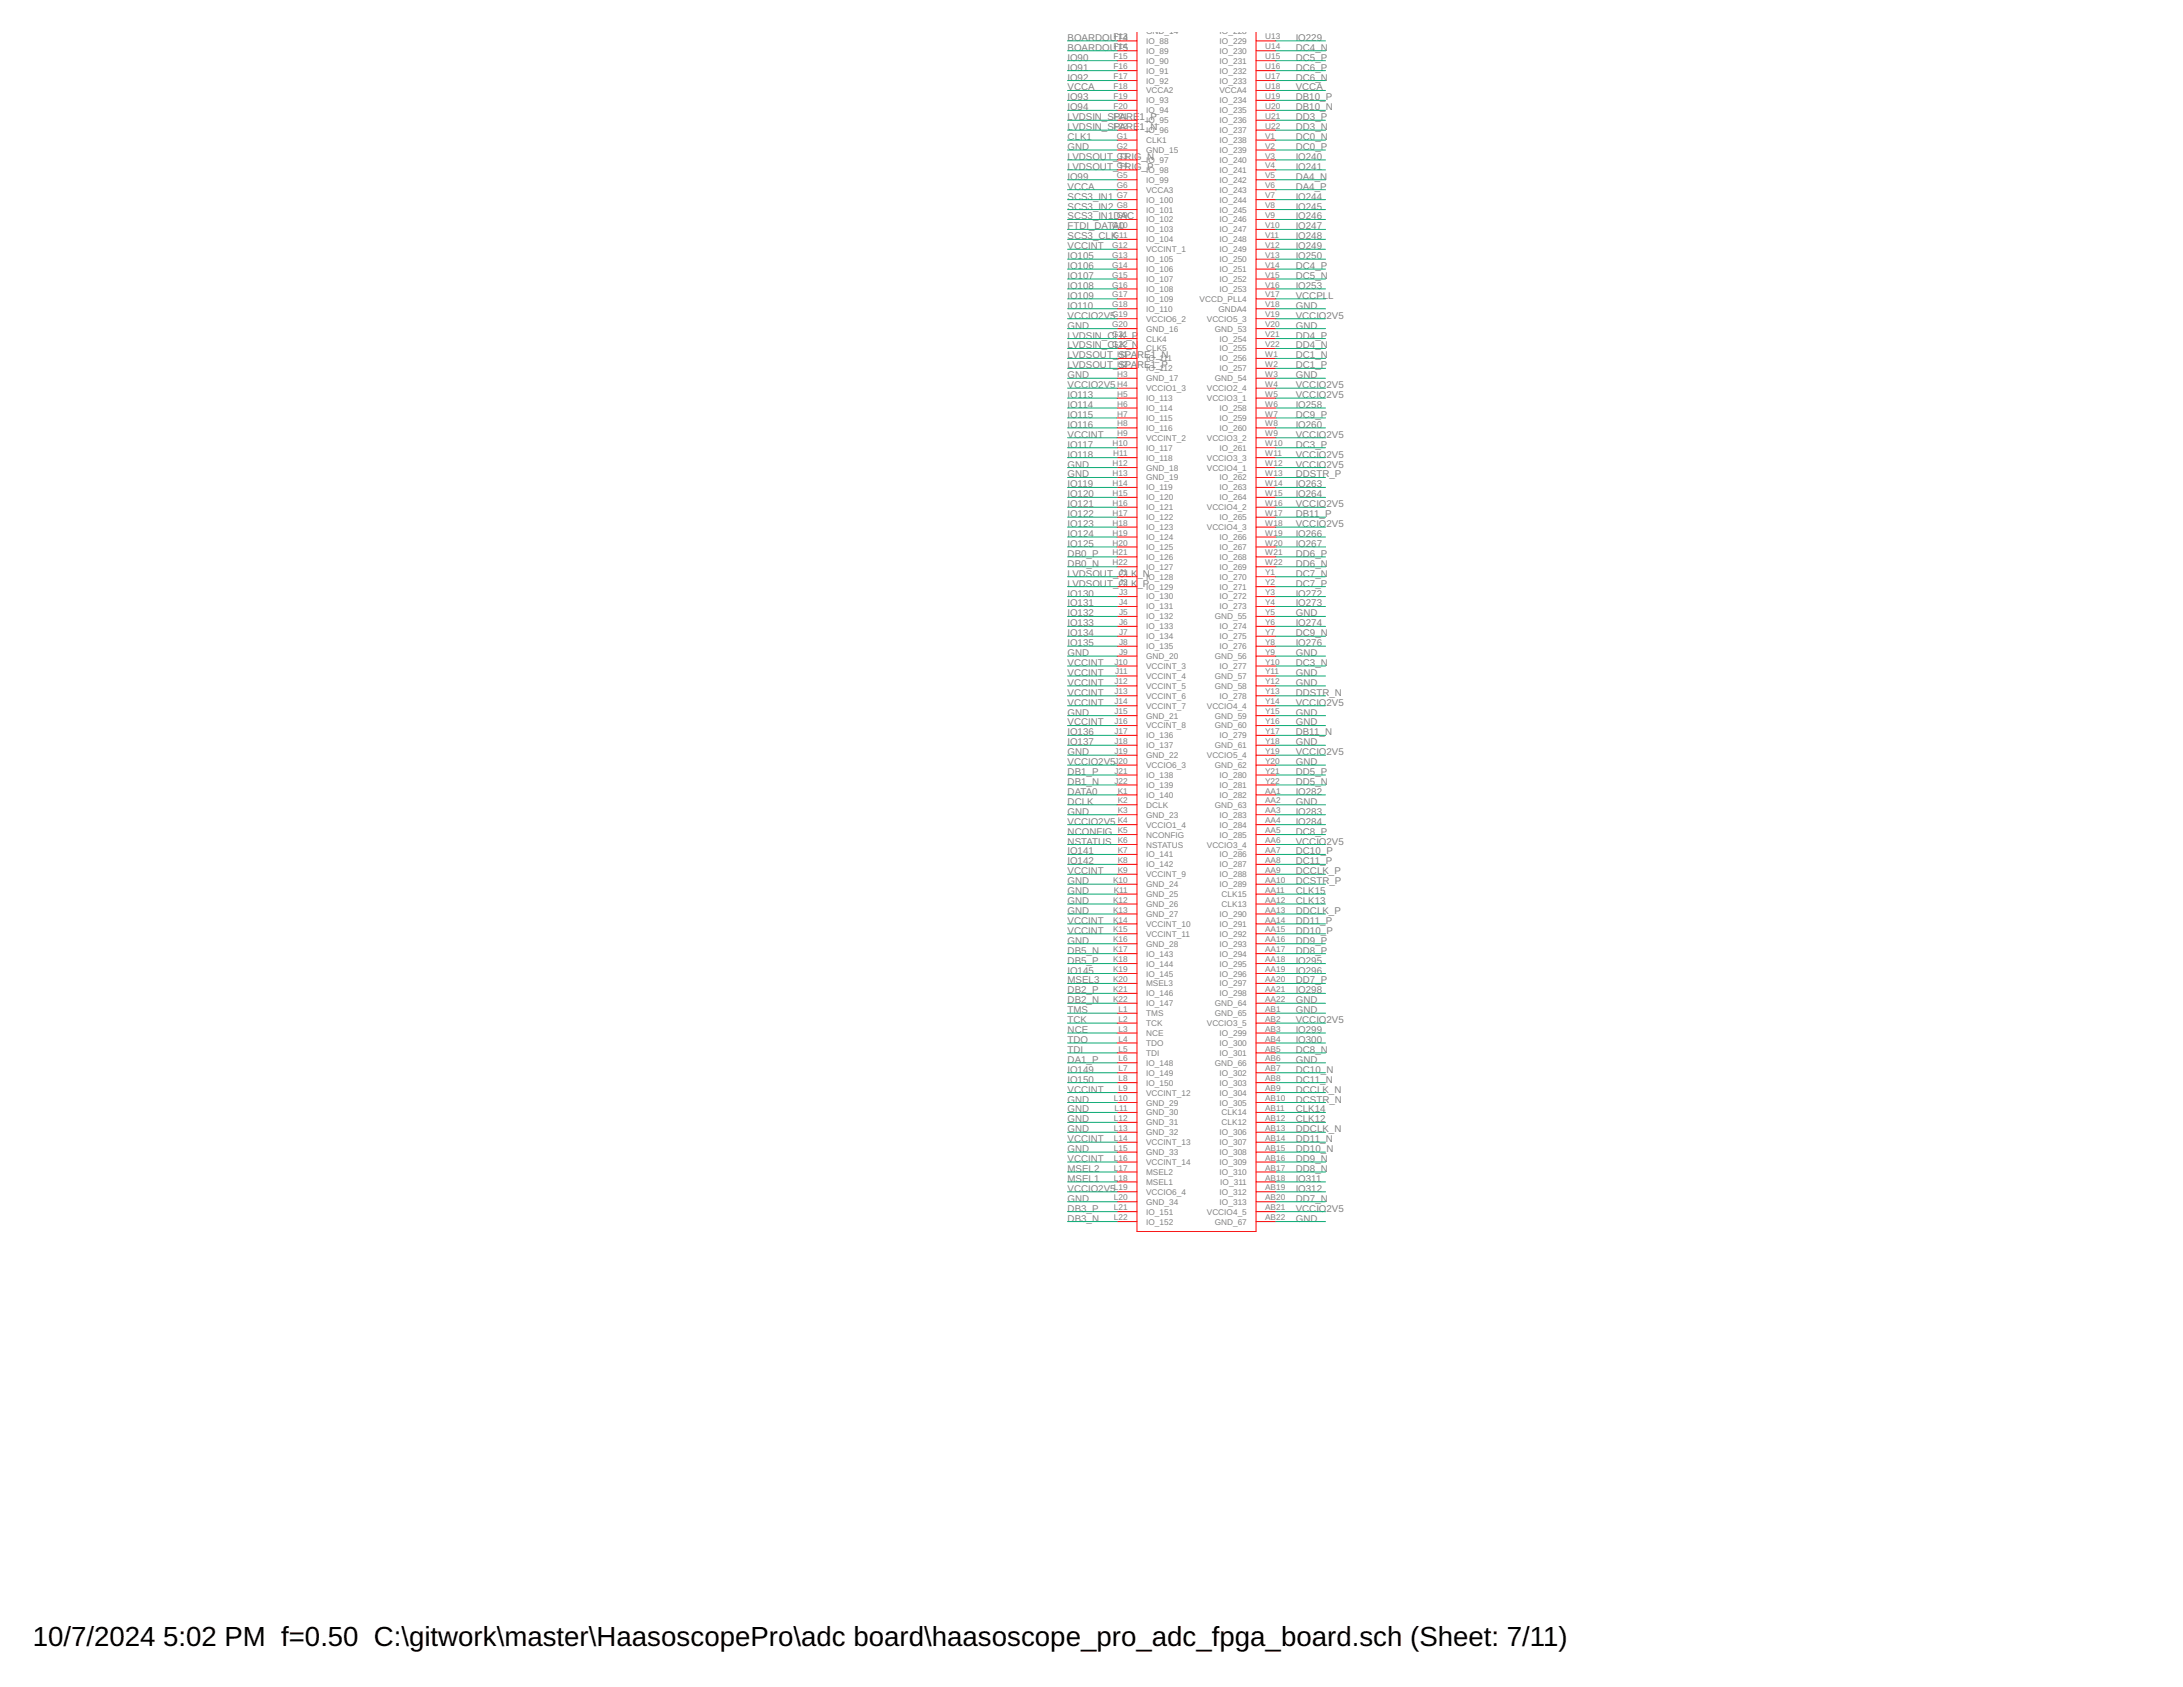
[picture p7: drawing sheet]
<svg xmlns="http://www.w3.org/2000/svg" width="279mm" height="216mm" viewBox="0 0 279 216" stroke-linecap="round" stroke-linejoin="round" font-family="sans-serif">
<defs><g id="words">
<g font-size="3.5">
<text x="4.2" y="210.7">10/7/2024</text>
<text x="20.9" y="210.7">5:02 PM f=0.50 C:\gitwork\master\HaasoscopePro\adc board\haasoscope_pro_adc_fpga_board.sch (Sheet: 7/11)</text>
</g>
<g font-size="1.2" fill="#808080">
<text x="136.6" y="5.2">BOARDOUT4</text>
<text x="165.8" y="5.2">IO229</text>
<text x="136.6" y="6.5">BOARDOUT5</text>
<text x="136.6" y="7.8">IO90</text>
<text x="136.6" y="9">IO91</text>
<text x="136.6" y="10.3">IO92</text>
<text x="136.6" y="11.6">VCCA</text>
<text x="165.8" y="11.6">VCCA</text>
<text x="165.8" y="6.5">DC4_N</text>
<text x="165.8" y="7.8">DC5_P</text>
<text x="165.8" y="9">DC6_P</text>
<text x="165.8" y="10.3">DC6_N</text>
<text x="136.6" y="12.9">IO93</text>
<text x="136.6" y="14.1">IO94</text>
<text x="136.6" y="17.9">CLK1</text>
<text x="136.6" y="16.7">LVDSIN_SPARE</text>
<text x="136.6" y="15.4">LVDSIN_SPARE</text>
<text x="145.9" y="16.7">1_N</text>
<text x="145.9" y="15.4">1_P</text>
<text x="165.8" y="12.9">DB10_P</text>
<text x="165.8" y="14.1">DB10_N</text>
<text x="165.8" y="15.4">DD3_P</text>
<text x="165.8" y="16.7">DD3_N</text>
<text x="165.8" y="17.9">DC0_N</text>
<text x="136.6" y="19.2">GND</text>
<text x="136.6" y="20.5">LVDSOUT_TRIG_N</text>
<text x="136.6" y="21.7">LVDSOUT_TRIG_P</text>
<text x="136.6" y="23">IO99</text>
<text x="165.8" y="19.2">DC0_P</text>
<text x="165.8" y="20.5">IO240</text>
<text x="165.8" y="21.7">IO241</text>
<text x="165.8" y="23">DA4_N</text>
<text x="136.6" y="24.3">VCCA</text>
<text x="136.6" y="25.5">SCS3_IN1</text>
<text x="136.6" y="26.8">SCS3_IN2</text>
<text x="136.6" y="29.4">FTDI_DATA0</text>
<text x="136.6" y="28.1">SCS3_IN1DAC</text>
<text x="165.8" y="26.8">IO245</text>
<text x="165.8" y="28.1">IO246</text>
<text x="165.8" y="29.4">IO247</text>
<text x="165.8" y="24.3">DA4_P</text>
<text x="165.8" y="25.5">IO244</text>
<text x="136.6" y="30.6">SCS3_CLK</text>
<text x="136.6" y="31.9">VCCINT</text>
<text x="136.6" y="33.2">IO105</text>
<text x="136.6" y="34.4">IO106</text>
<text x="136.6" y="35.7">IO107</text>
<text x="165.8" y="30.6">IO248</text>
<text x="165.8" y="31.9">IO249</text>
<text x="165.8" y="33.2">IO250</text>
<text x="165.8" y="34.4">DC4_P</text>
<text x="165.8" y="35.7">DC5_N</text>
<text x="136.6" y="40.8">VCCIO2V5</text>
<text x="136.6" y="37">IO108</text>
<text x="136.6" y="38.2">IO109</text>
<text x="136.6" y="39.5">IO110</text>
<text x="165.8" y="39.5">GND</text>
<text x="165.8" y="40.8">VCCIO2V5</text>
<text x="165.8" y="38.2">VCCPLL</text>
<text x="165.8" y="37">IO253</text>
<text x="136.6" y="42.1">GND</text>
<text x="136.6" y="44.6">LVDSIN_CLK_N</text>
<text x="136.6" y="43.3">LVDSIN_CLK_P</text>
<text x="136.6" y="47.1">LVDSOUT_SPA</text>
<text x="136.6" y="45.9">LVDSOUT_SPA</text>
<text x="145.5" y="47.1">RE1_P</text>
<text x="145.5" y="45.9">RE1_N</text>
<text x="165.8" y="42.1">GND</text>
<text x="165.8" y="44.6">DD4_N</text>
<text x="165.8" y="45.9">DC1_N</text>
<text x="165.8" y="47.1">DC1_P</text>
<text x="165.8" y="43.3">DD4_P</text>
<text x="136.6" y="48.4">GND</text>
<text x="136.6" y="49.7">VCCIO2V5</text>
<text x="136.6" y="50.9">IO113</text>
<text x="136.6" y="53.5">IO115</text>
<text x="136.6" y="52.2">IO114</text>
<text x="165.8" y="48.4">GND</text>
<text x="165.8" y="49.7">VCCIO2V5</text>
<text x="165.8" y="50.9">VCCIO2V5</text>
<text x="165.8" y="53.5">DC9_P</text>
<text x="165.8" y="52.2">IO258</text>
<text x="136.6" y="59.8">GND</text>
<text x="136.6" y="56">VCCINT</text>
<text x="136.6" y="54.8">IO116</text>
<text x="136.6" y="57.3">IO117</text>
<text x="136.6" y="58.6">IO118</text>
<text x="165.8" y="56">VCCIO2V5</text>
<text x="165.8" y="58.6">VCCIO2V5</text>
<text x="165.8" y="59.8">VCCIO2V5</text>
<text x="165.8" y="54.8">IO260</text>
<text x="165.8" y="57.3">DC3_P</text>
<text x="136.6" y="61.1">GND</text>
<text x="136.6" y="62.4">IO119</text>
<text x="136.6" y="63.6">IO120</text>
<text x="136.6" y="64.9">IO121</text>
<text x="165.8" y="64.9">VCCIO2V5</text>
<text x="165.8" y="61.1">DDSTR_P</text>
<text x="165.8" y="62.4">IO263</text>
<text x="165.8" y="63.6">IO264</text>
<text x="136.6" y="66.2">IO122</text>
<text x="136.6" y="67.5">IO123</text>
<text x="136.6" y="68.7">IO124</text>
<text x="136.6" y="70">IO125</text>
<text x="136.6" y="71.3">DB0_P</text>
<text x="165.8" y="67.5">VCCIO2V5</text>
<text x="165.8" y="66.2">DB11_P</text>
<text x="165.8" y="68.7">IO266</text>
<text x="165.8" y="70">IO267</text>
<text x="165.8" y="71.3">DD6_P</text>
<text x="136.6" y="75.1">LVDSOUT_CLK</text>
<text x="136.6" y="72.5">DB0_N</text>
<text x="136.6" y="76.3">IO130</text>
<text x="136.6" y="77.6">IO131</text>
<text x="136.6" y="73.8">LVDSOUT_CLK</text>
<text x="145.6" y="75.1">_P</text>
<text x="145.6" y="73.8">_N</text>
<text x="165.8" y="73.8">DC7_N</text>
<text x="165.8" y="75.1">DC7_P</text>
<text x="165.8" y="76.3">IO272</text>
<text x="165.8" y="77.6">IO273</text>
<text x="165.8" y="72.5">DD6_N</text>
<text x="136.6" y="84">GND</text>
<text x="136.6" y="78.9">IO132</text>
<text x="136.6" y="81.4">IO134</text>
<text x="136.6" y="82.7">IO135</text>
<text x="136.6" y="80.1">IO133</text>
<text x="165.8" y="78.9">GND</text>
<text x="165.8" y="84">GND</text>
<text x="165.8" y="80.1">IO274</text>
<text x="165.8" y="81.4">DC9_N</text>
<text x="165.8" y="82.7">IO276</text>
<text x="136.6" y="85.2">VCCINT</text>
<text x="136.6" y="86.5">VCCINT</text>
<text x="136.6" y="87.8">VCCINT</text>
<text x="136.6" y="89">VCCINT</text>
<text x="165.8" y="86.5">GND</text>
<text x="165.8" y="87.8">GND</text>
<text x="165.8" y="85.2">DC3_N</text>
<text x="165.8" y="89">DDSTR_N</text>
<text x="136.6" y="91.6">GND</text>
<text x="136.6" y="90.3">VCCINT</text>
<text x="136.6" y="92.8">VCCINT</text>
<text x="136.6" y="94.1">IO136</text>
<text x="136.6" y="95.4">IO137</text>
<text x="165.8" y="91.6">GND</text>
<text x="165.8" y="92.8">GND</text>
<text x="165.8" y="95.4">GND</text>
<text x="165.8" y="90.3">VCCIO2V5</text>
<text x="165.8" y="94.1">DB11_N</text>
<text x="136.6" y="96.7">GND</text>
<text x="136.6" y="97.9">VCCIO2V5</text>
<text x="136.6" y="99.2">DB1_P</text>
<text x="136.6" y="100.5">DB1_N</text>
<text x="136.6" y="101.7">DATA0</text>
<text x="165.8" y="97.9">GND</text>
<text x="165.8" y="96.7">VCCIO2V5</text>
<text x="165.8" y="99.2">DD5_P</text>
<text x="165.8" y="100.5">DD5_N</text>
<text x="165.8" y="101.7">IO282</text>
<text x="136.6" y="104.3">GND</text>
<text x="136.6" y="105.5">VCCIO2V5</text>
<text x="136.6" y="103">DCLK</text>
<text x="136.6" y="106.8">NCONFIG</text>
<text x="165.8" y="103">GND</text>
<text x="165.8" y="104.3">IO283</text>
<text x="165.8" y="105.5">IO284</text>
<text x="165.8" y="106.8">DC8_P</text>
<text x="136.6" y="113.2">GND</text>
<text x="136.6" y="111.9">VCCINT</text>
<text x="136.6" y="108.1">NSTATUS</text>
<text x="136.6" y="109.4">IO141</text>
<text x="136.6" y="110.6">IO142</text>
<text x="165.8" y="108.1">VCCIO2V5</text>
<text x="165.8" y="109.4">DC10_P</text>
<text x="165.8" y="110.6">DC11_P</text>
<text x="165.8" y="111.9">DCCLK_P</text>
<text x="165.8" y="113.2">DCSTR_P</text>
<text x="136.6" y="114.4">GND</text>
<text x="136.6" y="115.7">GND</text>
<text x="136.6" y="117">GND</text>
<text x="136.6" y="118.2">VCCINT</text>
<text x="136.6" y="119.5">VCCINT</text>
<text x="165.8" y="114.4">CLK15</text>
<text x="165.8" y="115.7">CLK13</text>
<text x="165.8" y="117">DDCLK_P</text>
<text x="165.8" y="118.2">DD11_P</text>
<text x="165.8" y="119.5">DD10_P</text>
<text x="136.6" y="120.8">GND</text>
<text x="136.6" y="122.1">DB5_N</text>
<text x="136.6" y="123.3">DB5_P</text>
<text x="136.6" y="124.6">IO145</text>
<text x="136.6" y="125.9">MSEL3</text>
<text x="165.8" y="120.8">DD9_P</text>
<text x="165.8" y="122.1">DD8_P</text>
<text x="165.8" y="123.3">IO295</text>
<text x="165.8" y="124.6">IO296</text>
<text x="165.8" y="125.9">DD7_P</text>
<text x="136.6" y="127.1">DB2_P</text>
<text x="136.6" y="128.4">DB2_N</text>
<text x="136.6" y="129.7">TMS</text>
<text x="136.6" y="130.9">TCK</text>
<text x="165.8" y="128.4">GND</text>
<text x="165.8" y="129.7">GND</text>
<text x="165.8" y="130.9">VCCIO2V5</text>
<text x="165.8" y="127.1">IO298</text>
<text x="136.6" y="132.2">NCE</text>
<text x="136.6" y="133.5">TDO</text>
<text x="136.6" y="134.8">TDI</text>
<text x="136.6" y="136">DA1_P</text>
<text x="136.6" y="137.3">IO149</text>
<text x="165.8" y="136">GND</text>
<text x="165.8" y="132.2">IO299</text>
<text x="165.8" y="133.5">IO300</text>
<text x="165.8" y="134.8">DC8_N</text>
<text x="165.8" y="137.3">DC10_N</text>
<text x="136.6" y="141.1">GND</text>
<text x="136.6" y="142.4">GND</text>
<text x="136.6" y="143.6">GND</text>
<text x="136.6" y="139.8">VCCINT</text>
<text x="136.6" y="138.6">IO150</text>
<text x="165.8" y="138.6">DC11_N</text>
<text x="165.8" y="139.8">DCCLK_N</text>
<text x="165.8" y="141.1">DCSTR_N</text>
<text x="165.8" y="142.4">CLK14</text>
<text x="165.8" y="143.6">CLK12</text>
<text x="136.6" y="144.9">GND</text>
<text x="136.6" y="147.4">GND</text>
<text x="136.6" y="146.2">VCCINT</text>
<text x="136.6" y="148.7">VCCINT</text>
<text x="136.6" y="150">MSEL2</text>
<text x="165.8" y="144.9">DDCLK_N</text>
<text x="165.8" y="146.2">DD11_N</text>
<text x="165.8" y="147.4">DD10_N</text>
<text x="165.8" y="148.7">DD9_N</text>
<text x="165.8" y="150">DD8_N</text>
<text x="136.6" y="153.8">GND</text>
<text x="136.6" y="152.5">VCCIO2V5</text>
<text x="136.6" y="151.3">MSEL1</text>
<text x="136.6" y="155.1">DB3_P</text>
<text x="165.8" y="155.1">VCCIO2V5</text>
<text x="165.8" y="151.3">IO311</text>
<text x="165.8" y="152.5">IO312</text>
<text x="165.8" y="153.8">DD7_N</text>
<text x="136.6" y="156.3">DB3_N</text>
<text x="165.8" y="156.3">GND</text>
</g>
<g font-size="1.1" fill="#808080">
<text x="146.7" y="-.7">IO_84</text>
<text x="156.1" y="-.7">IO_224</text>
<text x="142.5" y="5.1">F13</text>
<text x="146.7" y="4.3">GND_14</text>
<text x="146.7" y="5.6">IO_88</text>
<text x="156.1" y="4.3">IO_228</text>
<text x="156.1" y="5.6">IO_229</text>
<text x="161.9" y="5.1">U13</text>
<text x="142.5" y="6.3">F14</text>
<text x="142.5" y="7.6">F15</text>
<text x="142.5" y="8.9">F16</text>
<text x="142.5" y="10.1">F17</text>
<text x="142.5" y="11.4">F18</text>
<text x="146.7" y="6.9">IO_89</text>
<text x="146.7" y="8.2">IO_90</text>
<text x="146.7" y="9.4">IO_91</text>
<text x="146.7" y="10.7">IO_92</text>
<text x="146.7" y="12">VCCA2</text>
<text x="156.1" y="12">VCCA4</text>
<text x="156.1" y="6.9">IO_230</text>
<text x="156.1" y="8.2">IO_231</text>
<text x="156.1" y="9.4">IO_232</text>
<text x="156.1" y="10.7">IO_233</text>
<text x="161.9" y="6.3">U14</text>
<text x="161.9" y="7.6">U15</text>
<text x="161.9" y="8.9">U16</text>
<text x="161.9" y="10.1">U17</text>
<text x="161.9" y="11.4">U18</text>
<text x="142.5" y="12.7">F19</text>
<text x="142.5" y="13.9">F20</text>
<text x="142.5" y="15.2">F21</text>
<text x="142.5" y="16.5">F22</text>
<text x="142.9" y="17.8">G1</text>
<text x="146.7" y="13.2">IO_93</text>
<text x="146.7" y="14.5">IO_94</text>
<text x="146.7" y="15.8">IO_95</text>
<text x="146.7" y="17">IO_96</text>
<text x="156.1" y="13.2">IO_234</text>
<text x="156.1" y="14.5">IO_235</text>
<text x="156.1" y="15.8">IO_236</text>
<text x="156.1" y="17">IO_237</text>
<text x="161.9" y="12.7">U19</text>
<text x="161.9" y="13.9">U20</text>
<text x="161.9" y="15.2">U21</text>
<text x="161.9" y="16.5">U22</text>
<text x="161.9" y="17.8">V1</text>
<text x="142.9" y="19">G2</text>
<text x="142.9" y="20.3">G3</text>
<text x="142.9" y="21.6">G4</text>
<text x="142.9" y="22.8">G5</text>
<text x="146.7" y="18.3">CLK1</text>
<text x="146.7" y="19.6">GND_15</text>
<text x="146.7" y="20.9">IO_97</text>
<text x="146.7" y="22.1">IO_98</text>
<text x="146.7" y="23.4">IO_99</text>
<text x="156.1" y="18.3">IO_238</text>
<text x="156.1" y="19.6">IO_239</text>
<text x="156.1" y="20.9">IO_240</text>
<text x="156.1" y="22.1">IO_241</text>
<text x="156.1" y="23.4">IO_242</text>
<text x="161.9" y="19">V2</text>
<text x="161.9" y="20.3">V3</text>
<text x="161.9" y="21.6">V4</text>
<text x="161.9" y="22.8">V5</text>
<text x="142.3" y="29.2">G10</text>
<text x="142.9" y="24.1">G6</text>
<text x="142.9" y="25.4">G7</text>
<text x="142.9" y="26.6">G8</text>
<text x="142.9" y="27.9">G9</text>
<text x="146.7" y="24.7">VCCA3</text>
<text x="146.7" y="25.9">IO_100</text>
<text x="146.7" y="27.2">IO_101</text>
<text x="146.7" y="28.5">IO_102</text>
<text x="146.7" y="29.7">IO_103</text>
<text x="156.1" y="24.7">IO_243</text>
<text x="156.1" y="25.9">IO_244</text>
<text x="156.1" y="27.2">IO_245</text>
<text x="156.1" y="28.5">IO_246</text>
<text x="156.1" y="29.7">IO_247</text>
<text x="161.9" y="24.1">V6</text>
<text x="161.9" y="25.4">V7</text>
<text x="161.9" y="26.6">V8</text>
<text x="161.9" y="27.9">V9</text>
<text x="161.9" y="29.2">V10</text>
<text x="142.3" y="31.7">G12</text>
<text x="142.3" y="33">G13</text>
<text x="142.3" y="34.3">G14</text>
<text x="142.3" y="35.5">G15</text>
<text x="142.4" y="30.5">G11</text>
<text x="146.7" y="31">IO_104</text>
<text x="146.7" y="32.3">VCCINT_1</text>
<text x="146.7" y="33.5">IO_105</text>
<text x="146.7" y="34.8">IO_106</text>
<text x="156.1" y="31">IO_248</text>
<text x="156.1" y="32.3">IO_249</text>
<text x="156.1" y="33.5">IO_250</text>
<text x="156.1" y="34.8">IO_251</text>
<text x="161.9" y="30.5">V11</text>
<text x="161.9" y="31.7">V12</text>
<text x="161.9" y="33">V13</text>
<text x="161.9" y="34.3">V14</text>
<text x="161.9" y="35.5">V15</text>
<text x="142.3" y="36.8">G16</text>
<text x="142.3" y="38.1">G17</text>
<text x="142.3" y="39.3">G18</text>
<text x="142.3" y="40.6">G19</text>
<text x="142.3" y="41.9">G20</text>
<text x="146.7" y="36.1">IO_107</text>
<text x="146.7" y="37.4">IO_108</text>
<text x="146.7" y="38.6">IO_109</text>
<text x="146.7" y="39.9">IO_110</text>
<text x="146.7" y="41.2">VCCIO6_2</text>
<text x="153.5" y="38.6">VCCD_PLL4</text>
<text x="154.5" y="41.2">VCCIO5_3</text>
<text x="156" y="39.9">GNDA4</text>
<text x="156.1" y="36.1">IO_252</text>
<text x="156.1" y="37.4">IO_253</text>
<text x="161.9" y="36.8">V16</text>
<text x="161.9" y="38.1">V17</text>
<text x="161.9" y="39.3">V18</text>
<text x="161.9" y="40.6">V19</text>
<text x="161.9" y="41.9">V20</text>
<text x="142.3" y="43.1">G21</text>
<text x="142.3" y="44.4">G22</text>
<text x="143" y="45.7">H1</text>
<text x="143" y="47">H2</text>
<text x="146.7" y="42.4">GND_16</text>
<text x="146.7" y="43.7">CLK4</text>
<text x="146.7" y="45">CLK5</text>
<text x="146.7" y="46.2">IO_111</text>
<text x="146.7" y="47.5">IO_112</text>
<text x="155.5" y="42.4">GND_53</text>
<text x="156.1" y="43.7">IO_254</text>
<text x="156.1" y="45">IO_255</text>
<text x="156.1" y="46.2">IO_256</text>
<text x="156.1" y="47.5">IO_257</text>
<text x="161.9" y="43.1">V21</text>
<text x="161.9" y="44.4">V22</text>
<text x="161.9" y="45.7">W1</text>
<text x="161.9" y="47">W2</text>
<text x="143" y="48.2">H3</text>
<text x="143" y="49.5">H4</text>
<text x="143" y="50.8">H5</text>
<text x="143" y="52">H6</text>
<text x="143" y="53.3">H7</text>
<text x="146.7" y="48.8">GND_17</text>
<text x="146.7" y="50.1">VCCIO1_3</text>
<text x="146.7" y="51.3">IO_113</text>
<text x="146.7" y="52.6">IO_114</text>
<text x="146.7" y="53.9">IO_115</text>
<text x="154.5" y="50.1">VCCIO2_4</text>
<text x="154.5" y="51.3">VCCIO3_1</text>
<text x="155.5" y="48.8">GND_54</text>
<text x="156.1" y="52.6">IO_258</text>
<text x="156.1" y="53.9">IO_259</text>
<text x="161.9" y="48.2">W3</text>
<text x="161.9" y="49.5">W4</text>
<text x="161.9" y="50.8">W5</text>
<text x="161.9" y="52">W6</text>
<text x="161.9" y="53.3">W7</text>
<text x="142.4" y="57.1">H10</text>
<text x="142.4" y="59.7">H12</text>
<text x="142.5" y="58.4">H11</text>
<text x="143" y="54.6">H8</text>
<text x="143" y="55.8">H9</text>
<text x="146.7" y="55.1">IO_116</text>
<text x="146.7" y="56.4">VCCINT_2</text>
<text x="146.7" y="57.7">IO_117</text>
<text x="146.7" y="58.9">IO_118</text>
<text x="154.5" y="56.4">VCCIO3_2</text>
<text x="154.5" y="58.9">VCCIO3_3</text>
<text x="156.1" y="55.1">IO_260</text>
<text x="156.1" y="57.7">IO_261</text>
<text x="161.9" y="54.6">W8</text>
<text x="161.9" y="55.8">W9</text>
<text x="161.9" y="57.1">W10</text>
<text x="161.9" y="58.4">W11</text>
<text x="161.9" y="59.7">W12</text>
<text x="142.4" y="60.9">H13</text>
<text x="142.4" y="62.2">H14</text>
<text x="142.4" y="63.5">H15</text>
<text x="142.4" y="64.7">H16</text>
<text x="146.7" y="60.2">GND_18</text>
<text x="146.7" y="61.5">GND_19</text>
<text x="146.7" y="62.8">IO_119</text>
<text x="146.7" y="64">IO_120</text>
<text x="146.7" y="65.3">IO_121</text>
<text x="154.5" y="60.2">VCCIO4_1</text>
<text x="154.5" y="65.3">VCCIO4_2</text>
<text x="156.1" y="61.5">IO_262</text>
<text x="156.1" y="62.8">IO_263</text>
<text x="156.1" y="64">IO_264</text>
<text x="161.9" y="60.9">W13</text>
<text x="161.9" y="62.2">W14</text>
<text x="161.9" y="63.5">W15</text>
<text x="161.9" y="64.7">W16</text>
<text x="142.4" y="66">H17</text>
<text x="142.4" y="67.3">H18</text>
<text x="142.4" y="68.5">H19</text>
<text x="142.4" y="69.8">H20</text>
<text x="142.4" y="71.1">H21</text>
<text x="146.7" y="66.6">IO_122</text>
<text x="146.7" y="67.8">IO_123</text>
<text x="146.7" y="69.1">IO_124</text>
<text x="146.7" y="70.4">IO_125</text>
<text x="146.7" y="71.6">IO_126</text>
<text x="154.5" y="67.8">VCCIO4_3</text>
<text x="156.1" y="66.6">IO_265</text>
<text x="156.1" y="69.1">IO_266</text>
<text x="156.1" y="70.4">IO_267</text>
<text x="156.1" y="71.6">IO_268</text>
<text x="161.9" y="66">W17</text>
<text x="161.9" y="67.3">W18</text>
<text x="161.9" y="68.5">W19</text>
<text x="161.9" y="69.8">W20</text>
<text x="161.9" y="71.1">W21</text>
<text x="142.4" y="72.4">H22</text>
<text x="143.2" y="73.6">J1</text>
<text x="143.2" y="74.9">J2</text>
<text x="143.2" y="76.2">J3</text>
<text x="143.2" y="77.4">J4</text>
<text x="146.7" y="72.9">IO_127</text>
<text x="146.7" y="74.2">IO_128</text>
<text x="146.7" y="75.5">IO_129</text>
<text x="146.7" y="76.7">IO_130</text>
<text x="146.7" y="78">IO_131</text>
<text x="156.1" y="72.9">IO_269</text>
<text x="156.1" y="74.2">IO_270</text>
<text x="156.1" y="75.5">IO_271</text>
<text x="156.1" y="76.7">IO_272</text>
<text x="156.1" y="78">IO_273</text>
<text x="161.9" y="72.4">W22</text>
<text x="161.9" y="73.6">Y1</text>
<text x="161.9" y="74.9">Y2</text>
<text x="161.9" y="76.2">Y3</text>
<text x="161.9" y="77.4">Y4</text>
<text x="143.2" y="78.7">J5</text>
<text x="143.2" y="80">J6</text>
<text x="143.2" y="81.2">J7</text>
<text x="143.2" y="82.5">J8</text>
<text x="143.2" y="83.8">J9</text>
<text x="146.7" y="79.3">IO_132</text>
<text x="146.7" y="80.5">IO_133</text>
<text x="146.7" y="81.8">IO_134</text>
<text x="146.7" y="83.1">IO_135</text>
<text x="155.5" y="79.3">GND_55</text>
<text x="156.1" y="80.5">IO_274</text>
<text x="156.1" y="81.8">IO_275</text>
<text x="156.1" y="83.1">IO_276</text>
<text x="161.9" y="78.7">Y5</text>
<text x="161.9" y="80">Y6</text>
<text x="161.9" y="81.2">Y7</text>
<text x="161.9" y="82.5">Y8</text>
<text x="161.9" y="83.8">Y9</text>
<text x="142.6" y="85.1">J10</text>
<text x="142.6" y="87.6">J12</text>
<text x="142.6" y="88.9">J13</text>
<text x="142.7" y="86.3">J11</text>
<text x="146.7" y="84.3">GND_20</text>
<text x="146.7" y="85.6">VCCINT_3</text>
<text x="146.7" y="86.9">VCCINT_4</text>
<text x="146.7" y="88.1">VCCINT_5</text>
<text x="146.7" y="89.4">VCCINT_6</text>
<text x="155.5" y="84.3">GND_56</text>
<text x="155.5" y="86.9">GND_57</text>
<text x="155.5" y="88.1">GND_58</text>
<text x="156.1" y="85.6">IO_277</text>
<text x="156.1" y="89.4">IO_278</text>
<text x="161.9" y="85.1">Y10</text>
<text x="161.9" y="86.3">Y11</text>
<text x="161.9" y="87.6">Y12</text>
<text x="161.9" y="88.9">Y13</text>
<text x="142.6" y="90.1">J14</text>
<text x="142.6" y="91.4">J15</text>
<text x="142.6" y="92.7">J16</text>
<text x="142.6" y="93.9">J17</text>
<text x="142.6" y="95.2">J18</text>
<text x="146.7" y="90.7">VCCINT_7</text>
<text x="146.7" y="92">GND_21</text>
<text x="146.7" y="93.2">VCCINT_8</text>
<text x="146.7" y="94.5">IO_136</text>
<text x="146.7" y="95.8">IO_137</text>
<text x="154.5" y="90.7">VCCIO4_4</text>
<text x="155.5" y="92">GND_59</text>
<text x="155.5" y="93.2">GND_60</text>
<text x="155.5" y="95.8">GND_61</text>
<text x="156.1" y="94.5">IO_279</text>
<text x="161.9" y="90.1">Y14</text>
<text x="161.9" y="91.4">Y15</text>
<text x="161.9" y="92.7">Y16</text>
<text x="161.9" y="93.9">Y17</text>
<text x="161.9" y="95.2">Y18</text>
<text x="142.6" y="96.5">J19</text>
<text x="142.6" y="97.7">J20</text>
<text x="142.6" y="99">J21</text>
<text x="142.6" y="100.3">J22</text>
<text x="143.1" y="101.6">K1</text>
<text x="146.7" y="97">GND_22</text>
<text x="146.7" y="98.3">VCCIO6_3</text>
<text x="146.7" y="99.6">IO_138</text>
<text x="146.7" y="100.8">IO_139</text>
<text x="154.5" y="97">VCCIO5_4</text>
<text x="155.5" y="98.3">GND_62</text>
<text x="156.1" y="99.6">IO_280</text>
<text x="156.1" y="100.8">IO_281</text>
<text x="161.9" y="96.5">Y19</text>
<text x="161.9" y="97.7">Y20</text>
<text x="161.9" y="99">Y21</text>
<text x="161.9" y="100.3">Y22</text>
<text x="161.9" y="101.6">AA1</text>
<text x="143.1" y="102.8">K2</text>
<text x="143.1" y="104.1">K3</text>
<text x="143.1" y="105.4">K4</text>
<text x="143.1" y="106.6">K5</text>
<text x="143.1" y="107.9">K6</text>
<text x="146.7" y="102.1">IO_140</text>
<text x="146.7" y="103.4">DCLK</text>
<text x="146.7" y="104.7">GND_23</text>
<text x="146.7" y="105.9">VCCIO1_4</text>
<text x="146.7" y="107.2">NCONFIG</text>
<text x="155.5" y="103.4">GND_63</text>
<text x="156.1" y="102.1">IO_282</text>
<text x="156.1" y="104.7">IO_283</text>
<text x="156.1" y="105.9">IO_284</text>
<text x="156.1" y="107.2">IO_285</text>
<text x="161.9" y="102.8">AA2</text>
<text x="161.9" y="104.1">AA3</text>
<text x="161.9" y="105.4">AA4</text>
<text x="161.9" y="106.6">AA5</text>
<text x="161.9" y="107.9">AA6</text>
<text x="142.5" y="113">K10</text>
<text x="143.1" y="109.2">K7</text>
<text x="143.1" y="110.4">K8</text>
<text x="143.1" y="111.7">K9</text>
<text x="146.7" y="108.5">NSTATUS</text>
<text x="146.7" y="109.7">IO_141</text>
<text x="146.7" y="111">IO_142</text>
<text x="146.7" y="112.3">VCCINT_9</text>
<text x="146.7" y="113.5">GND_24</text>
<text x="154.5" y="108.5">VCCIO3_4</text>
<text x="156.1" y="109.7">IO_286</text>
<text x="156.1" y="111">IO_287</text>
<text x="156.1" y="112.3">IO_288</text>
<text x="156.1" y="113.5">IO_289</text>
<text x="161.9" y="109.2">AA7</text>
<text x="161.9" y="110.4">AA8</text>
<text x="161.9" y="111.7">AA9</text>
<text x="161.9" y="113">AA10</text>
<text x="142.5" y="115.5">K12</text>
<text x="142.5" y="116.8">K13</text>
<text x="142.5" y="118.1">K14</text>
<text x="142.5" y="119.3">K15</text>
<text x="142.6" y="114.3">K11</text>
<text x="146.7" y="114.8">GND_25</text>
<text x="146.7" y="116.1">GND_26</text>
<text x="146.7" y="117.4">GND_27</text>
<text x="146.7" y="118.6">VCCINT_10</text>
<text x="146.7" y="119.9">VCCINT_11</text>
<text x="156.1" y="117.4">IO_290</text>
<text x="156.1" y="118.6">IO_291</text>
<text x="156.1" y="119.9">IO_292</text>
<text x="156.4" y="114.8">CLK15</text>
<text x="156.4" y="116.1">CLK13</text>
<text x="161.9" y="114.3">AA11</text>
<text x="161.9" y="115.5">AA12</text>
<text x="161.9" y="116.8">AA13</text>
<text x="161.9" y="118.1">AA14</text>
<text x="161.9" y="119.3">AA15</text>
<text x="142.5" y="120.6">K16</text>
<text x="142.5" y="121.9">K17</text>
<text x="142.5" y="123.1">K18</text>
<text x="142.5" y="124.4">K19</text>
<text x="142.5" y="125.7">K20</text>
<text x="146.7" y="121.2">GND_28</text>
<text x="146.7" y="122.4">IO_143</text>
<text x="146.7" y="123.7">IO_144</text>
<text x="146.7" y="125">IO_145</text>
<text x="156.1" y="121.2">IO_293</text>
<text x="156.1" y="122.4">IO_294</text>
<text x="156.1" y="123.7">IO_295</text>
<text x="156.1" y="125">IO_296</text>
<text x="161.9" y="120.6">AA16</text>
<text x="161.9" y="121.9">AA17</text>
<text x="161.9" y="123.1">AA18</text>
<text x="161.9" y="124.4">AA19</text>
<text x="161.9" y="125.7">AA20</text>
<text x="142.5" y="127">K21</text>
<text x="142.5" y="128.2">K22</text>
<text x="143.2" y="129.5">L1</text>
<text x="143.2" y="130.8">L2</text>
<text x="146.7" y="126.2">MSEL3</text>
<text x="146.7" y="127.5">IO_146</text>
<text x="146.7" y="128.8">IO_147</text>
<text x="146.7" y="130.1">TMS</text>
<text x="146.7" y="131.3">TCK</text>
<text x="154.5" y="131.3">VCCIO3_5</text>
<text x="155.5" y="128.8">GND_64</text>
<text x="155.5" y="130.1">GND_65</text>
<text x="156.1" y="126.2">IO_297</text>
<text x="156.1" y="127.5">IO_298</text>
<text x="161.9" y="127">AA21</text>
<text x="161.9" y="128.2">AA22</text>
<text x="161.9" y="129.5">AB1</text>
<text x="161.9" y="130.8">AB2</text>
<text x="143.2" y="132">L3</text>
<text x="143.2" y="133.3">L4</text>
<text x="143.2" y="134.6">L5</text>
<text x="143.2" y="135.8">L6</text>
<text x="143.2" y="137.1">L7</text>
<text x="146.7" y="132.6">NCE</text>
<text x="146.7" y="133.9">TDO</text>
<text x="146.7" y="135.1">TDI</text>
<text x="146.7" y="136.4">IO_148</text>
<text x="146.7" y="137.7">IO_149</text>
<text x="155.5" y="136.4">GND_66</text>
<text x="156.1" y="132.6">IO_299</text>
<text x="156.1" y="133.9">IO_300</text>
<text x="156.1" y="135.1">IO_301</text>
<text x="156.1" y="137.7">IO_302</text>
<text x="161.9" y="132">AB3</text>
<text x="161.9" y="133.3">AB4</text>
<text x="161.9" y="134.6">AB5</text>
<text x="161.9" y="135.8">AB6</text>
<text x="161.9" y="137.1">AB7</text>
<text x="142.6" y="140.9">L10</text>
<text x="142.6" y="143.5">L12</text>
<text x="142.7" y="142.2">L11</text>
<text x="143.2" y="138.4">L8</text>
<text x="143.2" y="139.7">L9</text>
<text x="146.7" y="138.9">IO_150</text>
<text x="146.7" y="140.2">VCCINT_12</text>
<text x="146.7" y="141.5">GND_29</text>
<text x="146.7" y="142.8">GND_30</text>
<text x="156.1" y="138.9">IO_303</text>
<text x="156.1" y="140.2">IO_304</text>
<text x="156.1" y="141.5">IO_305</text>
<text x="156.4" y="142.8">CLK14</text>
<text x="161.9" y="138.4">AB8</text>
<text x="161.9" y="139.7">AB9</text>
<text x="161.9" y="140.9">AB10</text>
<text x="161.9" y="142.2">AB11</text>
<text x="161.9" y="143.5">AB12</text>
<text x="142.6" y="144.7">L13</text>
<text x="142.6" y="146">L14</text>
<text x="142.6" y="147.3">L15</text>
<text x="142.6" y="148.5">L16</text>
<text x="142.6" y="149.8">L17</text>
<text x="146.7" y="144">GND_31</text>
<text x="146.7" y="145.3">GND_32</text>
<text x="146.7" y="146.6">VCCINT_13</text>
<text x="146.7" y="147.8">GND_33</text>
<text x="146.7" y="149.1">VCCINT_14</text>
<text x="156.1" y="145.3">IO_306</text>
<text x="156.1" y="146.6">IO_307</text>
<text x="156.1" y="147.8">IO_308</text>
<text x="156.1" y="149.1">IO_309</text>
<text x="156.4" y="144">CLK12</text>
<text x="161.9" y="144.7">AB13</text>
<text x="161.9" y="146">AB14</text>
<text x="161.9" y="147.3">AB15</text>
<text x="161.9" y="148.5">AB16</text>
<text x="161.9" y="149.8">AB17</text>
<text x="142.6" y="151.1">L18</text>
<text x="142.6" y="152.3">L19</text>
<text x="142.6" y="153.6">L20</text>
<text x="142.6" y="154.9">L21</text>
<text x="146.7" y="150.4">MSEL2</text>
<text x="146.7" y="151.6">MSEL1</text>
<text x="146.7" y="152.9">VCCIO6_4</text>
<text x="146.7" y="154.2">GND_34</text>
<text x="146.7" y="155.4">IO_151</text>
<text x="154.5" y="155.4">VCCIO4_5</text>
<text x="156.1" y="150.4">IO_310</text>
<text x="156.1" y="152.9">IO_312</text>
<text x="156.1" y="154.2">IO_313</text>
<text x="156.2" y="151.6">IO_311</text>
<text x="161.9" y="151.1">AB18</text>
<text x="161.9" y="152.3">AB19</text>
<text x="161.9" y="153.6">AB20</text>
<text x="161.9" y="154.9">AB21</text>
<text x="142.6" y="156.2">L22</text>
<text x="146.7" y="156.7">IO_152</text>
<text x="155.5" y="156.7">GND_67</text>
<text x="161.9" y="156.2">AB22</text>
</g>
</g></defs>
<g fill="none" stroke="#f00" stroke-width=".13">
<path d="M143 5.2h2.5M143 6.5h2.5M143 7.8h2.5M143 9h2.5M143 10.3h2.5M143 11.6h2.5M143 12.8h2.5M143 14.1h2.5M143 15.4h2.5M143 16.7h2.5M143 17.9h2.5M143 19.2h2.5"/>
<path d="M145.5 4.1v153.5h15.3v-153.5M160.8 5.2h2.5M160.8 6.5h2.5M160.8 7.8h2.5M160.8 9h2.5M160.8 10.3h2.5M160.8 11.6h2.5M160.8 12.8h2.5M160.8 14.1h2.5M160.8 15.4h2.5M160.8 16.7h2.5M160.8 17.9h2.5"/>
<path d="M160.8 19.2h2.5M143 20.5h2.5M143 21.7h2.5M143 23h2.5M143 24.3h2.5M143 25.5h2.5M143 26.8h2.5M143 28.1h2.5M143 29.4h2.5M143 30.6h2.5M143 31.9h2.5M143 33.2h2.5"/>
<path d="M143 34.4h2.5M143 35.7h2.5M143 37h2.5M143 38.2h2.5M143 39.5h2.5M160.8 20.5h2.5M160.8 21.7h2.5M160.8 23h2.5M160.8 24.3h2.5M160.8 25.5h2.5M160.8 26.8h2.5M160.8 28.1h2.5"/>
<path d="M160.8 29.4h2.5M160.8 30.6h2.5M160.8 31.9h2.5M160.8 33.2h2.5M160.8 34.4h2.5M160.8 35.7h2.5M160.8 37h2.5M160.8 38.2h2.5M160.8 39.5h2.5M143 40.8h2.5M143 42.1h2.5M143 43.3h2.5"/>
<path d="M143 44.6h2.5M143 45.9h2.5M143 47.1h2.5M143 48.4h2.5M143 49.7h2.5M143 50.9h2.5M143 52.2h2.5M143 53.5h2.5M143 54.8h2.5M143 56h2.5M143 57.3h2.5M143 58.6h2.5"/>
<path d="M143 59.8h2.5M160.8 40.8h2.5M160.8 42.1h2.5M160.8 43.3h2.5M160.8 44.6h2.5M160.8 45.9h2.5M160.8 47.1h2.5M160.8 48.4h2.5M160.8 49.7h2.5M160.8 50.9h2.5M160.8 52.2h2.5M160.8 53.5h2.5"/>
<path d="M160.8 54.8h2.5M160.8 56h2.5M160.8 57.3h2.5M160.8 58.6h2.5M160.8 59.8h2.5M143 61.1h2.5M143 62.4h2.5M143 63.6h2.5M143 64.9h2.5M143 66.2h2.5M143 67.5h2.5M143 68.7h2.5"/>
<path d="M143 70h2.5M143 71.3h2.5M143 72.5h2.5M143 73.8h2.5M143 75.1h2.5M143 76.3h2.5M143 77.6h2.5M143 78.9h2.5M160.8 61.1h2.5M160.8 62.4h2.5M160.8 63.6h2.5M160.8 64.9h2.5"/>
<path d="M160.8 66.2h2.5M160.8 67.5h2.5M160.8 68.7h2.5M160.8 70h2.5M160.8 71.3h2.5M160.8 72.5h2.5M160.8 73.8h2.5M160.8 75.1h2.5M160.8 76.3h2.5M160.8 77.6h2.5M160.8 78.9h2.5M143 80.2h2.5"/>
<path d="M143 81.4h2.5M143 82.7h2.5M143 84h2.5M143 85.2h2.5M143 86.5h2.5M143 87.8h2.5M143 89h2.5M143 90.3h2.5M143 91.6h2.5M143 92.9h2.5M143 94.1h2.5M143 95.4h2.5"/>
<path d="M143 96.6h2.5M143 97.9h2.5M143 99.2h2.5M160.8 80.2h2.5M160.8 81.4h2.5M160.8 82.7h2.5M160.8 84h2.5M160.8 85.2h2.5M160.8 86.5h2.5M160.8 87.8h2.5M160.8 89h2.5M160.8 90.3h2.5"/>
<path d="M160.8 91.6h2.5M160.8 92.9h2.5M160.8 94.1h2.5M160.8 95.4h2.5M160.8 96.6h2.5M160.8 97.9h2.5M160.8 99.2h2.5M143 100.5h2.5M143 101.7h2.5M143 103h2.5M143 104.3h2.5M143 105.5h2.5"/>
<path d="M143 106.8h2.5M143 108.1h2.5M143 109.3h2.5M143 110.6h2.5M143 111.9h2.5M143 113.2h2.5M143 114.4h2.5M143 115.7h2.5M143 117h2.5M143 118.2h2.5M143 119.5h2.5M160.8 100.5h2.5"/>
<path d="M160.8 101.7h2.5M160.8 103h2.5M160.8 104.3h2.5M160.8 105.5h2.5M160.8 106.8h2.5M160.8 108.1h2.5M160.8 109.3h2.5M160.8 110.6h2.5M160.8 111.9h2.5M160.8 113.2h2.5M160.8 114.4h2.5M160.8 115.7h2.5"/>
<path d="M160.8 117h2.5M160.8 118.2h2.5M160.8 119.5h2.5M143 120.8h2.5M143 122h2.5M143 123.3h2.5M143 124.6h2.5M143 125.9h2.5M143 127.1h2.5M143 128.4h2.5M143 129.7h2.5M143 130.9h2.5"/>
<path d="M143 132.2h2.5M143 133.5h2.5M143 134.7h2.5M143 136h2.5M143 137.3h2.5M143 138.6h2.5M143 139.8h2.5M160.8 120.8h2.5M160.8 122h2.5M160.8 123.3h2.5M160.8 124.6h2.5M160.8 125.9h2.5"/>
<path d="M160.8 127.1h2.5M160.8 128.4h2.5M160.8 129.7h2.5M160.8 130.9h2.5M160.8 132.2h2.5M160.8 133.5h2.5M160.8 134.7h2.5M160.8 136h2.5M160.8 137.3h2.5M160.8 138.6h2.5M160.8 139.8h2.5M143 141.1h2.5"/>
<path d="M143 142.4h2.5M143 143.6h2.5M143 144.9h2.5M143 146.2h2.5M143 147.4h2.5M143 148.7h2.5M143 150h2.5M143 151.3h2.5M143 152.5h2.5M143 153.8h2.5M143 155.1h2.5M143 156.3h2.5"/>
<path d="M160.8 141.1h2.5M160.8 142.4h2.5M160.8 143.6h2.5M160.8 144.9h2.5M160.8 146.2h2.5M160.8 147.4h2.5M160.8 148.7h2.5M160.8 150h2.5M160.8 151.3h2.5M160.8 152.5h2.5M160.8 153.8h2.5M160.8 155.1h2.5"/>
<path d="M160.8 156.3h2.5"/>
</g>
<g fill="none" stroke="#0dab76" stroke-width=".13">
<path d="M136.6 19.2h6.4M136.6 5.2h6.4M136.6 6.5h6.4M136.6 7.8h6.4M136.6 9h6.4M136.6 10.3h6.4M136.6 11.6h6.4M136.6 12.8h6.4M136.6 14.1h6.4M136.6 17.9h6.4M136.6 16.7h6.4M136.6 15.4h6.4"/>
<path d="M163.3 19.2h6.4M163.3 5.2h6.4M163.3 6.5h6.4M163.3 7.8h6.4M163.3 9h6.4M163.3 10.3h6.4M163.3 11.6h6.4M163.3 12.8h6.4M163.3 14.1h6.4M163.3 17.9h6.4M163.3 16.7h6.4M163.3 15.4h6.4"/>
<path d="M136.6 39.5h6.4M136.6 38.2h6.4M136.6 24.3h6.4M136.6 20.5h6.4M136.6 21.7h6.4M136.6 23h6.4M136.6 25.5h6.4M136.6 26.8h6.4M136.6 30.6h6.4M136.6 31.9h6.4M136.6 33.2h6.4M136.6 34.4h6.4"/>
<path d="M136.6 35.7h6.4M136.6 37h6.4M136.6 28.1h6.4M136.6 29.4h6.4M163.3 39.5h6.4M163.3 38.2h6.4M163.3 24.3h6.4M163.3 20.5h6.4M163.3 21.7h6.4M163.3 23h6.4M163.3 25.5h6.4M163.3 26.8h6.4"/>
<path d="M163.3 30.6h6.4M163.3 31.9h6.4M163.3 33.2h6.4M163.3 34.4h6.4M163.3 35.7h6.4M163.3 37h6.4M163.3 28.1h6.4M163.3 29.4h6.4M136.6 42.1h6.4M136.6 48.4h6.4M136.6 59.8h6.4M136.6 49.7h6.4"/>
<path d="M136.6 40.8h6.4M136.6 50.9h6.4M136.6 56h6.4M136.6 58.6h6.4M136.6 53.5h6.4M136.6 54.8h6.4M136.6 57.3h6.4M136.6 44.6h6.4M136.6 43.3h6.4M136.6 45.9h6.4M136.6 47.1h6.4M136.6 52.2h6.4"/>
<path d="M163.3 42.1h6.4M163.3 48.4h6.4M163.3 59.8h6.4M163.3 49.7h6.4M163.3 40.8h6.4M163.3 50.9h6.4M163.3 56h6.4M163.3 58.6h6.4M163.3 53.5h6.4M163.3 54.8h6.4M163.3 57.3h6.4M163.3 44.6h6.4"/>
<path d="M163.3 43.3h6.4M163.3 45.9h6.4M163.3 47.1h6.4M163.3 52.2h6.4M136.6 61.1h6.4M136.6 78.9h6.4M136.6 64.9h6.4M136.6 67.5h6.4M136.6 75.1h6.4M136.6 62.4h6.4M136.6 63.6h6.4M136.6 66.2h6.4"/>
<path d="M136.6 68.7h6.4M136.6 70h6.4M136.6 71.3h6.4M136.6 72.5h6.4M136.6 76.3h6.4M136.6 77.6h6.4M136.6 73.8h6.4M163.3 61.1h6.4M163.3 78.9h6.4M163.3 64.9h6.4M163.3 67.5h6.4M163.3 75.1h6.4"/>
<path d="M163.3 62.4h6.4M163.3 63.6h6.4M163.3 66.2h6.4M163.3 68.7h6.4M163.3 70h6.4M163.3 71.3h6.4M163.3 72.5h6.4M163.3 76.3h6.4M163.3 77.6h6.4M163.3 73.8h6.4M136.6 84h6.4M136.6 91.6h6.4"/>
<path d="M136.6 96.6h6.4M136.6 86.5h6.4M136.6 87.8h6.4M136.6 92.9h6.4M136.6 95.4h6.4M136.6 97.9h6.4M136.6 90.3h6.4M136.6 85.2h6.4M136.6 89h6.4M136.6 81.4h6.4M136.6 82.7h6.4M136.6 94.1h6.4"/>
<path d="M136.6 99.2h6.4M136.6 80.2h6.4M163.3 84h6.4M163.3 91.6h6.4M163.3 96.6h6.4M163.3 86.5h6.4M163.3 87.8h6.4M163.3 92.9h6.4M163.3 95.4h6.4M163.3 97.9h6.4M163.3 90.3h6.4M163.3 85.2h6.4"/>
<path d="M163.3 89h6.4M163.3 81.4h6.4M163.3 82.7h6.4M163.3 94.1h6.4M163.3 99.2h6.4M163.3 80.2h6.4M136.6 113.2h6.4M136.6 114.4h6.4M136.6 115.7h6.4M136.6 117h6.4M136.6 103h6.4M136.6 104.3h6.4"/>
<path d="M136.6 105.5h6.4M136.6 108.1h6.4M136.6 111.9h6.4M136.6 118.2h6.4M136.6 119.5h6.4M136.6 100.5h6.4M136.6 106.8h6.4M136.6 109.3h6.4M136.6 110.6h6.4M136.6 101.7h6.4M163.3 113.2h6.4M163.3 114.4h6.4"/>
<path d="M163.3 115.7h6.4M163.3 117h6.4M163.3 103h6.4M163.3 104.3h6.4M163.3 105.5h6.4M163.3 108.1h6.4M163.3 111.9h6.4M163.3 118.2h6.4M163.3 119.5h6.4M163.3 100.5h6.4M163.3 106.8h6.4M163.3 109.3h6.4"/>
<path d="M163.3 110.6h6.4M163.3 101.7h6.4M136.6 120.8h6.4M136.6 128.4h6.4M136.6 129.7h6.4M136.6 136h6.4M136.6 130.9h6.4M136.6 139.8h6.4M136.6 122h6.4M136.6 123.3h6.4M136.6 124.6h6.4M136.6 125.9h6.4"/>
<path d="M136.6 127.1h6.4M136.6 132.2h6.4M136.6 133.5h6.4M136.6 134.7h6.4M136.6 137.3h6.4M136.6 138.6h6.4M163.3 120.8h6.4M163.3 128.4h6.4M163.3 129.7h6.4M163.3 136h6.4M163.3 130.9h6.4M163.3 139.8h6.4"/>
<path d="M163.3 122h6.4M163.3 123.3h6.4M163.3 124.6h6.4M163.3 125.9h6.4M163.3 127.1h6.4M163.3 132.2h6.4M163.3 133.5h6.4M163.3 134.7h6.4M163.3 137.3h6.4M163.3 138.6h6.4M136.6 141.1h6.4M136.6 142.4h6.4"/>
<path d="M136.6 143.6h6.4M136.6 144.9h6.4M136.6 147.4h6.4M136.6 153.8h6.4M136.6 156.3h6.4M136.6 152.5h6.4M136.6 155.1h6.4M136.6 146.2h6.4M136.6 148.7h6.4M136.6 150h6.4M136.6 151.3h6.4M163.3 141.1h6.4"/>
<path d="M163.3 142.4h6.4M163.3 143.6h6.4M163.3 144.9h6.4M163.3 147.4h6.4M163.3 153.8h6.4M163.3 156.3h6.4M163.3 152.5h6.4M163.3 155.1h6.4M163.3 146.2h6.4M163.3 148.7h6.4M163.3 150h6.4M163.3 151.3h6.4"/>
</g>
<use href="#words"/>
</svg>
